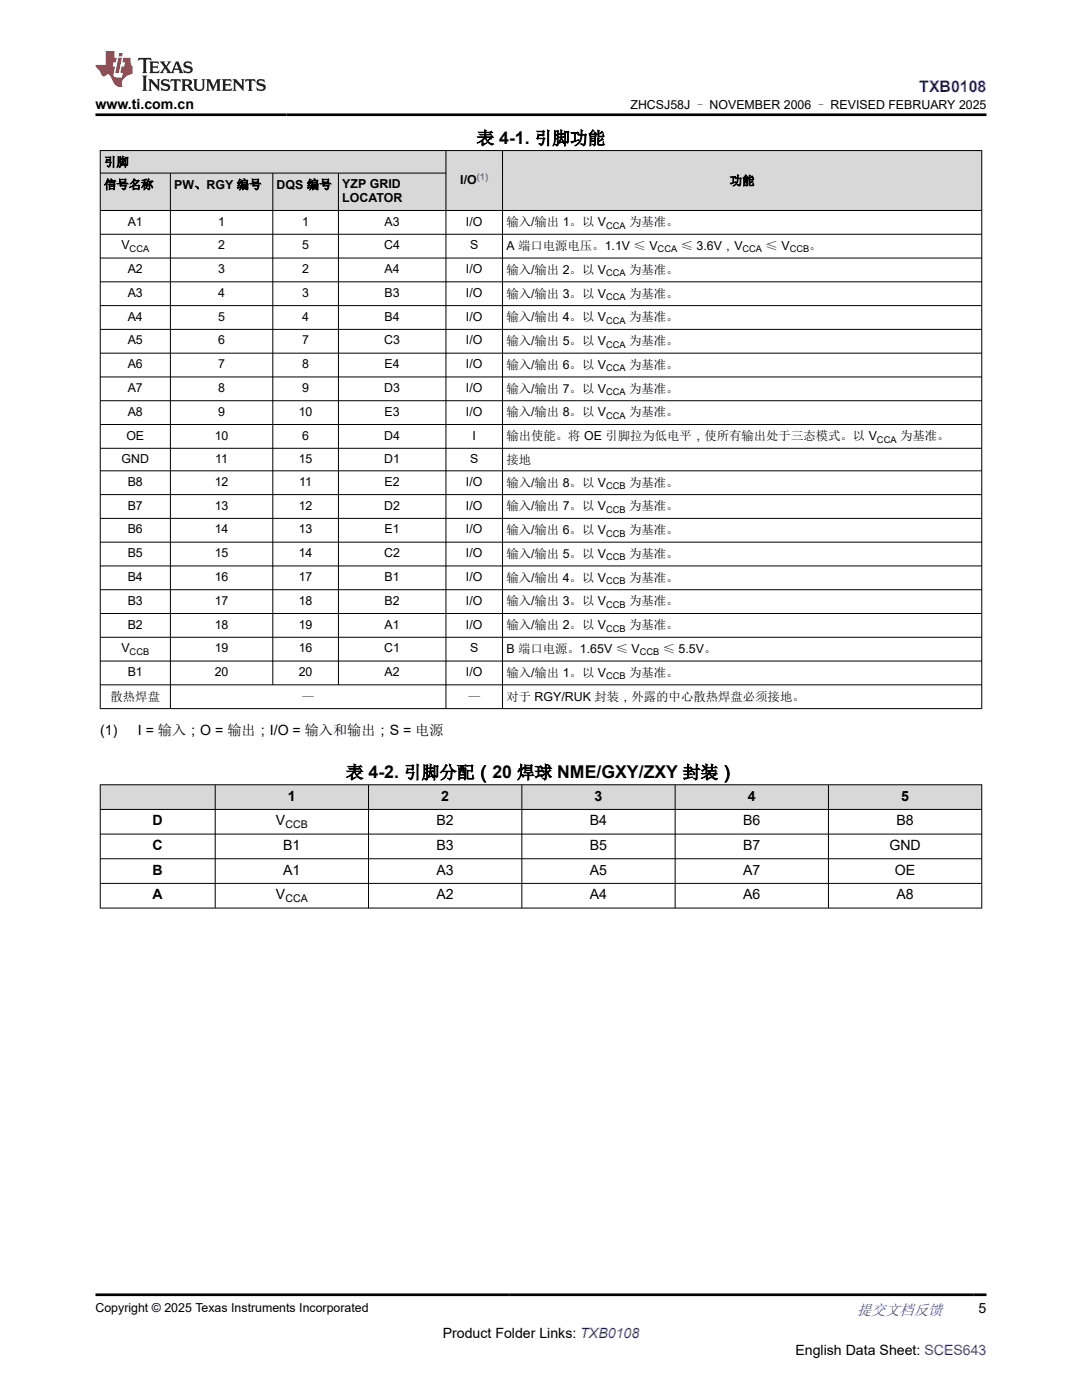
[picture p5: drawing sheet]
<svg xmlns="http://www.w3.org/2000/svg" width="216mm" height="279mm" viewBox="0 0 216 279" stroke-linecap="round" stroke-linejoin="round" font-family="sans-serif">
<defs><g id="words">
<g font-size="3.5">
<text x="95.1" y="28.8">表 4-1. 引脚功能</text>
<text x="69" y="155.4">表 4-2. 引脚分配（20 焊球 NME/GXY/ZXY 封装）</text>
</g>
<text font-size="3.2" fill="#00f" x="183.4" y="18.3">TXB0108</text>
<text font-size="3" fill="#00f" x="171" y="262.4">提交文档反馈</text>
<g font-size="2.8">
<text x="19" y="21.7">www.ti.com.cn</text>
<text x="20" y="146.8">(1)</text>
<text x="27.5" y="146.8">I = 输入；O = 输出；I/O = 输入和输出；S = 电源</text>
<text x="57.5" y="159.8">1</text>
<text x="88" y="159.8">2</text>
<text x="118.6" y="159.8">3</text>
<text x="149.2" y="159.8">4</text>
<text x="179.8" y="159.8">5</text>
<text x="30.5" y="164.7">D</text>
<text x="55.1" y="164.7">V</text>
<text x="87.1" y="164.7">B2</text>
<text x="117.7" y="164.7">B4</text>
<text x="148.3" y="164.7">B6</text>
<text x="178.9" y="164.7">B8</text>
<text x="30.5" y="169.7">C</text>
<text x="56.5" y="169.7">B1</text>
<text x="87.1" y="169.7">B3</text>
<text x="117.7" y="169.7">B5</text>
<text x="148.3" y="169.7">B7</text>
<text x="177.5" y="169.7">GND</text>
<text x="30.5" y="174.6">B</text>
<text x="30.5" y="179.5">A</text>
<text x="55.1" y="179.5">V</text>
<text x="56.5" y="174.6">A1</text>
<text x="87.1" y="174.6">A3</text>
<text x="87.1" y="179.5">A2</text>
<text x="117.7" y="174.6">A5</text>
<text x="117.7" y="179.5">A4</text>
<text x="148.3" y="174.6">A7</text>
<text x="148.3" y="179.5">A6</text>
<text x="178.6" y="174.6">OE</text>
<text x="178.9" y="179.5">A8</text>
<text x="195.3" y="262.1">5</text>
<text x="88.3" y="266.9">Product Folder Links: TXB0108</text>
<text x="158.7" y="270.3">English Data Sheet: SCES643</text>
</g>
<g font-size="2.5">
<text x="125.8" y="21.8">ZHCSJ58J – NOVEMBER 2006 – REVISED FEBRUARY 2025</text>
<text x="20.8" y="33.2">引脚</text>
<text x="20.8" y="37.7">信号名称</text>
<text x="34.8" y="37.7">PW、RGY 编号</text>
<text x="55.2" y="37.7">DQS 编号</text>
<text x="68.3" y="37.4">YZP GRID</text>
<text x="68.3" y="40.4">LOCATOR</text>
<text x="91.8" y="36.7">I/O</text>
<text x="145.6" y="36.9">功能</text>
<text x="25.5" y="45">A1</text>
<text x="43.5" y="45">1</text>
<text x="60.3" y="45">1</text>
<text x="76.7" y="45">A3</text>
<text x="93" y="45">I/O</text>
<text x="101" y="45.1">输入/输出 1。以 V</text>
<text x="125.5" y="45.1">为基准。</text>
<text x="24.2" y="49.8">V</text>
<text x="43.5" y="49.8">2</text>
<text x="60.3" y="49.8">5</text>
<text x="76.7" y="49.8">C4</text>
<text x="93.8" y="49.8">S</text>
<text x="101" y="49.9">A 端口电源电压。1.1V ≤ V</text>
<text x="135.8" y="49.9">≤ 3.6V，V</text>
<text x="152.8" y="49.9">≤ V</text>
<text x="161.5" y="49.9">。</text>
<text x="25.5" y="54.5">A2</text>
<text x="25.5" y="59.3">A3</text>
<text x="43.5" y="54.5">3</text>
<text x="43.5" y="59.3">4</text>
<text x="60.3" y="54.5">2</text>
<text x="60.3" y="59.3">3</text>
<text x="76.7" y="54.5">A4</text>
<text x="76.7" y="59.3">B3</text>
<text x="93" y="54.5">I/O</text>
<text x="93" y="59.3">I/O</text>
<text x="101" y="54.6">输入/输出 2。以 V</text>
<text x="101" y="59.4">输入/输出 3。以 V</text>
<text x="125.5" y="54.6">为基准。</text>
<text x="125.5" y="59.4">为基准。</text>
<text x="25.5" y="64">A4</text>
<text x="43.5" y="64">5</text>
<text x="60.3" y="64">4</text>
<text x="76.7" y="64">B4</text>
<text x="93" y="64">I/O</text>
<text x="101" y="64.1">输入/输出 4。以 V</text>
<text x="125.5" y="64.1">为基准。</text>
<text x="25.5" y="68.7">A5</text>
<text x="43.5" y="68.7">6</text>
<text x="60.3" y="68.7">7</text>
<text x="76.7" y="68.7">C3</text>
<text x="93" y="68.7">I/O</text>
<text x="101" y="68.9">输入/输出 5。以 V</text>
<text x="125.5" y="68.9">为基准。</text>
<text x="25.5" y="73.5">A6</text>
<text x="43.5" y="73.5">7</text>
<text x="60.3" y="73.5">8</text>
<text x="76.7" y="73.5">E4</text>
<text x="93" y="73.5">I/O</text>
<text x="101" y="73.6">输入/输出 6。以 V</text>
<text x="125.5" y="73.6">为基准。</text>
<text x="25.5" y="78.2">A7</text>
<text x="25.5" y="83">A8</text>
<text x="43.5" y="78.2">8</text>
<text x="43.5" y="83">9</text>
<text x="59.6" y="83">10</text>
<text x="60.3" y="78.2">9</text>
<text x="76.7" y="78.2">D3</text>
<text x="76.7" y="83">E3</text>
<text x="93" y="78.2">I/O</text>
<text x="93" y="83">I/O</text>
<text x="101" y="78.4">输入/输出 7。以 V</text>
<text x="101" y="83.1">输入/输出 8。以 V</text>
<text x="125.5" y="78.4">为基准。</text>
<text x="125.5" y="83.1">为基准。</text>
<text x="25.2" y="87.7">OE</text>
<text x="42.8" y="87.7">10</text>
<text x="60.3" y="87.7">6</text>
<text x="76.7" y="87.7">D4</text>
<text x="94.3" y="87.7">I</text>
<text x="101" y="87.9">输出使能。将 OE 引脚拉为低电平，使所有输出处于三态模式。以 V</text>
<text x="179.6" y="87.9">为基准。</text>
<text x="24.3" y="92.4">GND</text>
<text x="42.9" y="92.4">11</text>
<text x="59.6" y="92.4">15</text>
<text x="76.7" y="92.4">D1</text>
<text x="93.8" y="92.4">S</text>
<text x="101" y="92.6">接地</text>
<text x="25.5" y="97">B8</text>
<text x="25.5" y="101.7">B7</text>
<text x="42.8" y="97">12</text>
<text x="42.8" y="101.7">13</text>
<text x="59.6" y="101.7">12</text>
<text x="59.7" y="97">11</text>
<text x="76.7" y="101.7">D2</text>
<text x="76.7" y="97">E2</text>
<text x="93" y="97">I/O</text>
<text x="93" y="101.7">I/O</text>
<text x="101" y="97.1">输入/输出 8。以 V</text>
<text x="101" y="101.8">输入/输出 7。以 V</text>
<text x="125.5" y="97.1">为基准。</text>
<text x="125.5" y="101.8">为基准。</text>
<text x="25.5" y="106.5">B6</text>
<text x="42.8" y="106.5">14</text>
<text x="59.6" y="106.5">13</text>
<text x="76.7" y="106.5">E1</text>
<text x="93" y="106.5">I/O</text>
<text x="101" y="106.6">输入/输出 6。以 V</text>
<text x="125.5" y="106.6">为基准。</text>
<text x="25.5" y="111.2">B5</text>
<text x="42.8" y="111.2">15</text>
<text x="59.6" y="111.2">14</text>
<text x="76.7" y="111.2">C2</text>
<text x="93" y="111.2">I/O</text>
<text x="101" y="111.3">输入/输出 5。以 V</text>
<text x="125.5" y="111.3">为基准。</text>
<text x="25.5" y="116">B4</text>
<text x="42.8" y="116">16</text>
<text x="59.6" y="116">17</text>
<text x="76.7" y="116">B1</text>
<text x="93" y="116">I/O</text>
<text x="101" y="116.1">输入/输出 4。以 V</text>
<text x="125.5" y="116.1">为基准。</text>
<text x="25.5" y="120.7">B3</text>
<text x="25.5" y="125.4">B2</text>
<text x="42.8" y="120.7">17</text>
<text x="42.8" y="125.4">18</text>
<text x="59.6" y="120.7">18</text>
<text x="59.6" y="125.4">19</text>
<text x="76.7" y="120.7">B2</text>
<text x="76.7" y="125.4">A1</text>
<text x="93" y="120.7">I/O</text>
<text x="93" y="125.4">I/O</text>
<text x="101" y="120.8">输入/输出 3。以 V</text>
<text x="101" y="125.6">输入/输出 2。以 V</text>
<text x="125.5" y="120.8">为基准。</text>
<text x="125.5" y="125.6">为基准。</text>
<text x="24.2" y="130.2">V</text>
<text x="42.8" y="130.2">19</text>
<text x="59.6" y="130.2">16</text>
<text x="76.7" y="130.2">C1</text>
<text x="93.8" y="130.2">S</text>
<text x="101" y="130.3">B 端口电源。1.65V ≤ V</text>
<text x="132.3" y="130.3">≤ 5.5V。</text>
<text x="25.5" y="134.9">B1</text>
<text x="42.8" y="134.9">20</text>
<text x="59.6" y="134.9">20</text>
<text x="76.7" y="134.9">A2</text>
<text x="93" y="134.9">I/O</text>
<text x="101" y="135.1">输入/输出 1。以 V</text>
<text x="125.5" y="135.1">为基准。</text>
<text x="22.1" y="139.9">散热焊盘</text>
<text x="60.3" y="139.9">—</text>
<text x="93.4" y="139.9">—</text>
<text x="101" y="139.8">对于 RGY/RUK 封装，外露的中心散热焊盘必须接地。</text>
<text x="19" y="261.8">Copyright © 2025 Texas Instruments Incorporated</text>
</g>
<g font-size="2.1">
<text x="56.9" y="165.3">CCB</text>
<text x="56.9" y="180.1">CCA</text>
</g>
<text font-size="1.9" fill="#00f" x="95.1" y="35.8">(1)</text>
<g font-size="1.9">
<text x="120.9" y="45.6">CCA</text>
<text x="25.9" y="50.3">CCA</text>
<text x="131.2" y="50.4">CCA</text>
<text x="148.2" y="50.4">CCA</text>
<text x="157.6" y="50.4">CCB</text>
<text x="120.9" y="55.1">CCA</text>
<text x="120.9" y="59.9">CCA</text>
<text x="120.9" y="64.6">CCA</text>
<text x="120.9" y="69.4">CCA</text>
<text x="120.9" y="74.1">CCA</text>
<text x="120.9" y="78.9">CCA</text>
<text x="120.9" y="83.6">CCA</text>
<text x="175" y="88.4">CCA</text>
<text x="120.9" y="97.6">CCB</text>
<text x="120.9" y="102.3">CCB</text>
<text x="120.9" y="107.1">CCB</text>
<text x="120.9" y="111.8">CCB</text>
<text x="120.9" y="116.6">CCB</text>
<text x="120.9" y="121.3">CCB</text>
<text x="25.9" y="130.7">CCB</text>
<text x="120.9" y="126.1">CCB</text>
<text x="127.7" y="130.8">CCB</text>
<text x="120.9" y="135.6">CCB</text>
</g>
</g></defs>
<g fill="#d8d8d8">
<path d="M20 30h175.9v4.5h-175.9z" fill-rule="evenodd"/>
<path d="M20.1 30.1h68.8v4.4h-68.8z" fill-rule="evenodd"/>
<path d="M89 30.1h11.2v11.8h-11.2z" fill-rule="evenodd"/>
<path d="M100.3 30.1h95.5v11.8h-95.5z" fill-rule="evenodd"/>
<path d="M20.1 34.6h13.8v7.3h-13.8z" fill-rule="evenodd"/>
<path d="M34.1 34.6h20.3v7.3h-20.3z" fill-rule="evenodd"/>
<path d="M54.5 34.6h13v7.3h-13z" fill-rule="evenodd"/>
<path d="M67.6 34.6h21.3v7.3h-21.3z" fill-rule="evenodd"/>
</g>
<g fill="none" stroke="#000" stroke-width=".2">
<path d="M19.9 30h176.1M19.9 34.5h69.1M20 30v111.5M34 34.5v107M54.4 34.5v102.2M67.5 34.5v102.2M89 30v111.5M100.3 30v111.5M195.9 30v111.5M19.9 42h176.1M19.9 46.8h176.1M19.9 51.5h176.1"/>
<path d="M19.9 56.2h176.1M19.9 61h176.1M19.9 65.7h176.1M19.9 70.5h176.1M19.9 75.2h176.1M19.9 80h176.1M19.9 84.7h176.1M19.9 89.5h176.1M19.9 94h176.1M19.9 98.7h176.1M19.9 103.5h176.1M19.9 108.2h176.1"/>
<path d="M19.9 112.9h176.1M19.9 117.7h176.1M19.9 122.4h176.1M19.9 127.2h176.1M19.9 131.9h176.1M19.9 136.7h176.1M19.9 141.4h176.1"/>
</g>
<g fill="#d8d8d8">
<path d="M20 156.6h175.9v4.9h-175.9z" fill-rule="evenodd"/>
<path d="M20.1 156.7h22.8v4.8h-22.8z" fill-rule="evenodd"/>
<path d="M43 156.7h30.5v4.8h-30.5z" fill-rule="evenodd"/>
<path d="M73.6 156.7h30.5v4.8h-30.5z" fill-rule="evenodd"/>
<path d="M104.2 156.7h30.5v4.8h-30.5z" fill-rule="evenodd"/>
<path d="M134.8 156.7h30.4v4.8h-30.4z" fill-rule="evenodd"/>
<path d="M165.4 156.7h30.4v4.8h-30.4z" fill-rule="evenodd"/>
</g>
<g fill="none" stroke="#000" stroke-width=".2">
<path d="M19.9 156.6h176.1M20 156.6v24.7M42.9 156.6v24.7M73.5 156.6v24.7M104.1 156.6v24.7M134.7 156.6v24.7M165.3 156.6v24.7M195.9 156.6v24.7M19.9 161.5h176.1M19.9 166.5h176.1M19.9 171.4h176.1M19.9 176.3h176.1"/>
<path d="M19.9 181.2h176.1"/>
</g>
<path d="M27.7 11.6l-.2 .5 .5-.2h.6v.1v2.2l-.2 .4h1l-.2-.4v-2.2v-.1h.5l.5 .2-.1-.5zM29.8 12.3l.2 .4v1.5l-.2 .4h1.9l.1-.6a1.08 1.08 0 0 1-1.3 .2v-.7h.6l.4 .2v-.7l-.4 .2h-.6v-.5l.2-.2a1 1 0 0 1 1 .3l-.1-.5zM31.8 12.3l1 1.1-1 1.2h.9l-.2-.2 .4-.8 .5 .8-.2 .2h1.6l-.2-.2 .1-.5h1l.1 .5-.1 .2h.9l-.2-.3-.8-2h-.5l-1 2.2-.8-1.1 .9-1.1h-.8l.2 .2-.5 .6-.3-.6 .1-.2zM35.2 12.7l.4 1h-.8zM36.8 12.4a.65 .65 0 0 0-.2 .7 .65 .65 0 0 0 .6 .5l.7 .1 .1 .3a.79 .79 0 0 1-.7 .4 .79 .79 0 0 1-.7-.5l.1 .7 .2-.1a.93 .93 0 0 0 1.1 .1 .93 .93 0 0 0 .4-1 1.46 1.46 0 0 0-1.2-.6l-.1-.3a1.09 1.09 0 0 1 1.2 .2l-.2-.6-.1 .1-.6-.2zM28.4 15.1l.2 .4v2.2l-.2 .4h1l-.2-.4v-2.2l.2-.4zM29.6 15.8l.2 .4v1.5l-.2 .4h.8l-.3-.4v-1.3l1.7 1.8v-2l.2-.4h-.8l.2 .2 .1 1.1-1.2-1.3zM32.3 15.9a.65 .65 0 0 0-.2 .8 .65 .65 0 0 0 .7 .4l.6 .2 .1 .2a.79 .79 0 0 1-.7 .4 .79 .79 0 0 1-.7-.5l.1 .7 .2-.1a.93 .93 0 0 0 1.1 .1 .93 .93 0 0 0 .4-.9 1.46 1.46 0 0 0-1.2-.6l-.1-.4a1.09 1.09 0 0 1 1.2 .2l-.2-.6-.1 .1-.6-.1zM34.1 15.8l-.1 .6a.63 .63 0 0 1 .7-.3l.1 1.6-.3 .4h1l-.2-.4v-1.6a.66 .66 0 0 1 .8 .3l-.1-.6zM36.2 15.8l.2 .4v1.5l-.2 .4h.9l-.2-.2v-.7h.5l.1 .2a.79 .79 0 0 0 1.2 .6l-1-.9a.61 .61 0 0 0 .6-.6 .61 .61 0 0 0-.5-.7zM36.9 16.1h.2a.47 .47 0 0 1 .5 .1 .47 .47 0 0 1 .1 .5l-.2 .1-.6 .1zM38.5 15.8l.2 .2a2.27 2.27 0 0 0 .4 2 1.04 1.04 0 0 0 1.7-.7v-1.3l.2-.2h-.8l.2 .4v1.1a.6 .6 0 0 1-.6 .6 .6 .6 0 0 1-.6-.6v-1.1l.3-.4zM41.1 15.8l.2 .4v1.5l-.2 .4h.7l-.2-.4v-1.4l.9 1.9 .8-1.9v1.4l-.2 .4h1l-.3-.4v-1.5l.3-.4h-.8l-.7 1.5-.7-1.5zM44.3 15.8l.2 .4v1.5l-.2 .4h1.9l.1-.6a1.09 1.09 0 0 1-1.3 .2v-.7h.6l.4 .2v-.6l-.4 .2h-.6v-.6l.2-.1a1.01 1.01 0 0 1 1 .3l-.1-.6zM46.4 15.8l.3 .4v1.5l-.3 .4h.8l-.2-.4v-1.3l1.6 1.8v-2l.2-.4h-.7l.2 .2v1.1l-1.2-1.3zM49 15.8l-.1 .6a.63 .63 0 0 1 .8-.3v1.6l-.3 .4h1l-.2-.4v-1.6a.66 .66 0 0 1 .8 .3l-.1-.6zM51.4 15.9a.65 .65 0 0 0-.2 .8 .65 .65 0 0 0 .6 .4l.6 .2 .2 .2a.79 .79 0 0 1-.8 .4 .79 .79 0 0 1-.6-.5l.1 .7 .2-.1a.93 .93 0 0 0 1 .1 .93 .93 0 0 0 .5-.9 1.46 1.46 0 0 0-1.3-.6l-.1-.4a1.09 1.09 0 0 1 1.3 .2l-.2-.6-.2 .1-.5-.1z" fill="#231f20"/>
<path d="M21.1 10.2v2.8h-2.1l.1 .3 .9 1a.95 .95 0 0 0 .9 .9 .59 .59 0 0 1 .6-.4 .59 .59 0 0 1 .5 .4l.4 .7a1.59 1.59 0 0 0 2.1 1.4 1.61 1.61 0 0 1 1-2.3l1-.3-.1-1.5a1.59 1.59 0 0 1-.4-1.7h-1.4l-.2 .9h.5l-.1 .9h-.5l-.2 1v.2l.4 .1-.2 .9h-.6a.73 .73 0 0 1-1.1-.7l.3-1.5h-.5l.2-.9h.5l.2-.9h-.5v-1.3zM23.6 11.5l-.6 3.1h.7l.6-3.1zM23.8 10.6l-.1 .6h.7l.1-.6z" fill="#ed1c24"/>
<path d="M19 22.9h177.8M19 258.4h177.8" fill="none" stroke="#000" stroke-width=".53"/>
<use href="#words"/>
</svg>
